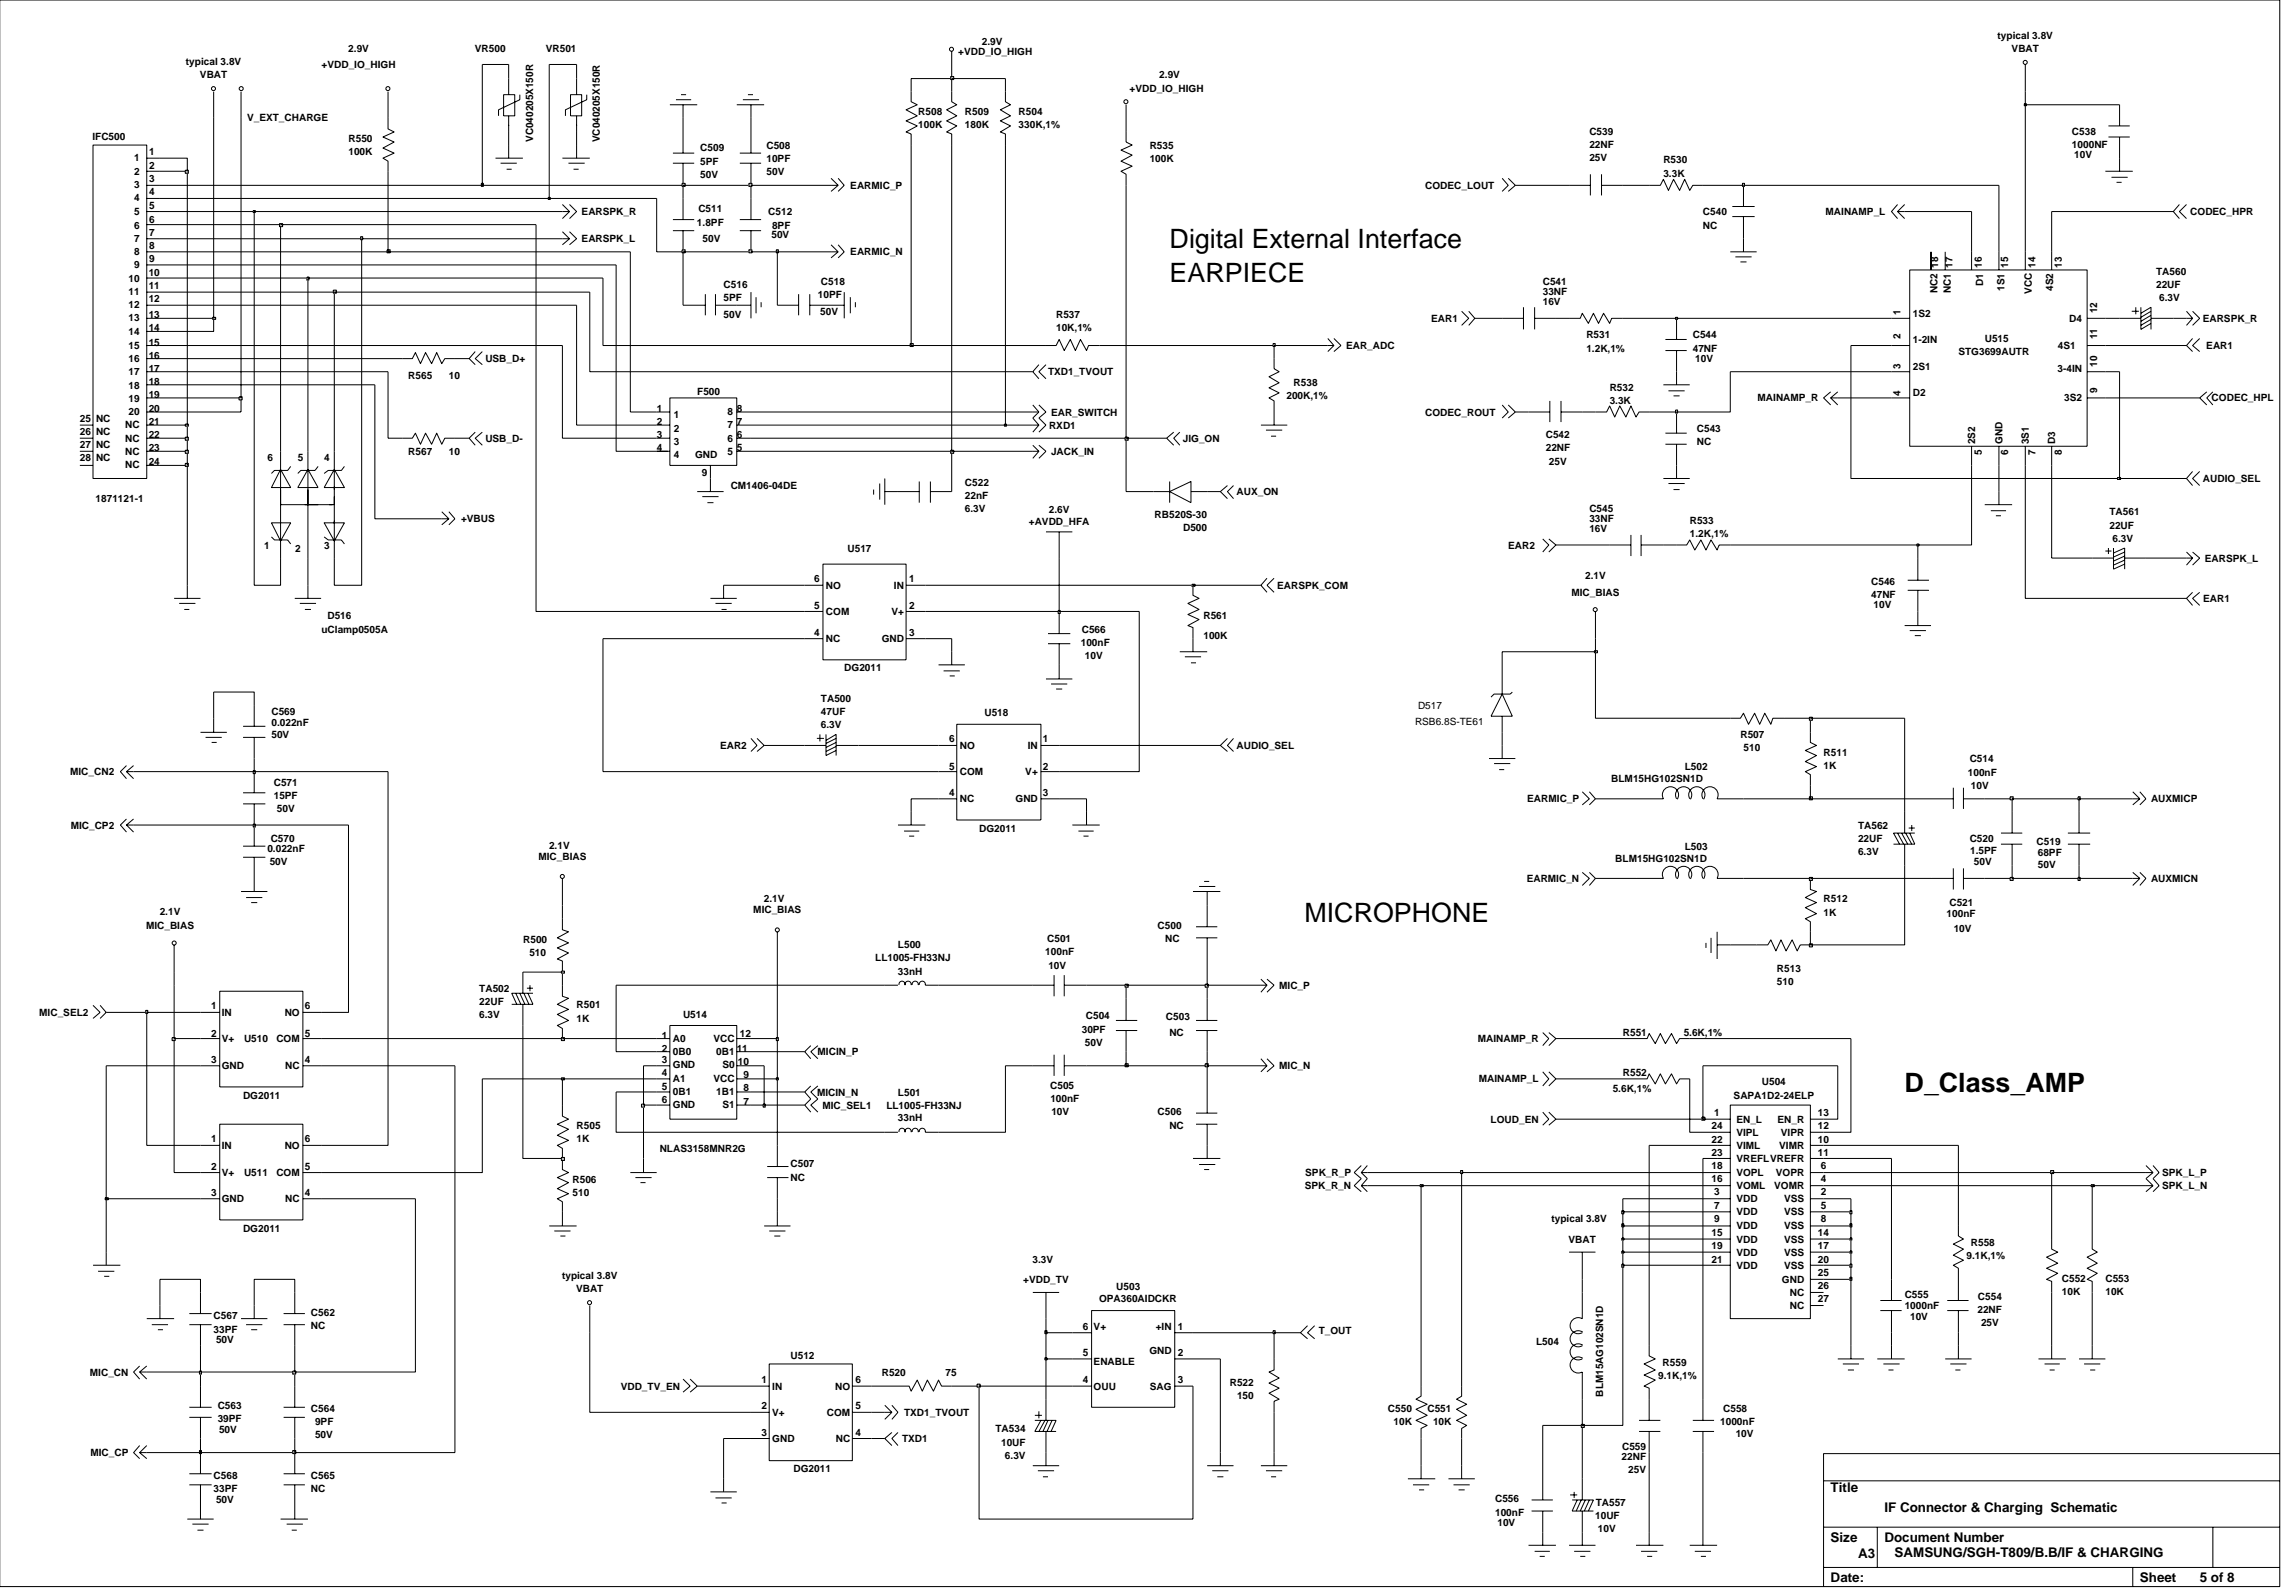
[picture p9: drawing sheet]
<svg xmlns="http://www.w3.org/2000/svg" width="192mm" height="134mm" viewBox="0 0 192 134" stroke-linecap="round" stroke-linejoin="round" font-family="sans-serif">
<defs><g id="words">
<g font-size="2.2">
<text x="98.2" y="23.7">EARPIECE</text>
<text x="98.2" y="20.8">Digital External Interface</text>
<text x="109.5" y="77.4">MICROPHONE</text>
<text x="159.9" y="91.7">D_Class_AMP</text>
</g>
<g font-size="1.1">
<text x="153.7" y="125.2">Title</text>
<text x="153.7" y="129.4">Size</text>
<text x="156" y="130.8">A3</text>
<text x="158.2" y="126.9">IF Connector &amp; Charging Schematic</text>
<text x="158.2" y="129.4">Document Number</text>
<text x="159.1" y="130.7">SAMSUNG/SGH-T809/B.B/IF &amp; CHARGING</text>
<text x="153.7" y="132.8">Date:</text>
<text x="179.7" y="132.8">Sheet</text>
<text x="184.7" y="132.8">5 of 8</text>
</g>
<g font-size=".8">
<text x="15.6" y="5.5">typical 3.8V</text>
<text x="27" y="5.7">+VDD_IO_HIGH</text>
<text x="29.2" y="4.4">2.9V</text>
<text x="39.9" y="4.4">VR500</text>
<text x="45.8" y="4.4">VR501</text>
<text x="80.5" y="4.6">+VDD_IO_HIGH</text>
<text x="82.5" y="3.8">2.9V</text>
<text x="167.8" y="3.3">typical 3.8V</text>
<text x="168.9" y="4.4">VBAT</text>
<text x="7.8" y="11.8">IFC500</text>
<text x="16.8" y="6.6">VBAT</text>
<text x="20.8" y="10.2">V_EXT_CHARGE</text>
<text x="29.3" y="11.9">R550</text>
<text x="44.8" y="11.9" transform="rotate(-90 44.8 11.9)">VC040205X150R</text>
<text x="50.4" y="11.9" transform="rotate(-90 50.4 11.9)">VC040205X150R</text>
<text x="77.1" y="9.6">R508</text>
<text x="77.1" y="10.7">100K</text>
<text x="81" y="9.6">R509</text>
<text x="81" y="10.7">180K</text>
<text x="85.5" y="10.7">330K,1%</text>
<text x="85.5" y="9.6">R504</text>
<text x="94.9" y="7.7">+VDD_IO_HIGH</text>
<text x="97.4" y="6.6">2.9V</text>
<text x="133.5" y="11.3">C539</text>
<text x="174" y="11.3">C538</text>
<text x="11.3" y="13.5">1</text>
<text x="11.3" y="14.7">2</text>
<text x="11.3" y="15.8">3</text>
<text x="11.3" y="16.9">4</text>
<text x="12.5" y="13">1</text>
<text x="12.5" y="14.2">2</text>
<text x="12.5" y="15.3">3</text>
<text x="12.5" y="16.4">4</text>
<text x="12.5" y="17.5">5</text>
<text x="29.3" y="13">100K</text>
<text x="58.6" y="17.8">C511</text>
<text x="58.8" y="13.9">5PF</text>
<text x="58.8" y="15">50V</text>
<text x="58.8" y="12.7">C509</text>
<text x="64.4" y="12.5">C508</text>
<text x="64.4" y="13.6">10PF</text>
<text x="64.4" y="14.7">50V</text>
<text x="71.4" y="15.9">EARMIC_P</text>
<text x="96.5" y="13.6">100K</text>
<text x="96.5" y="12.5">R535</text>
<text x="119.7" y="15.9">CODEC_LOUT</text>
<text x="133.5" y="12.4">22NF</text>
<text x="133.5" y="13.5">25V</text>
<text x="139.7" y="14.9">3.3K</text>
<text x="139.7" y="13.7">R530</text>
<text x="174" y="12.4">1000NF</text>
<text x="174.2" y="13.3">10V</text>
<text x="10.8" y="23.7">10</text>
<text x="11.3" y="19.2">6</text>
<text x="11.3" y="20.3">7</text>
<text x="11.3" y="21.4">8</text>
<text x="11.3" y="22.5">9</text>
<text x="11.3" y="18">5</text>
<text x="12.5" y="23.2">10</text>
<text x="12.5" y="19.8">7</text>
<text x="12.5" y="20.9">8</text>
<text x="12.5" y="22">9</text>
<text x="12.5" y="18.7">6</text>
<text x="48.8" y="20.3">EARSPK_L</text>
<text x="48.8" y="18.1">EARSPK_R</text>
<text x="58.5" y="18.9">1.8PF</text>
<text x="59" y="20.3">50V</text>
<text x="64.5" y="18">C512</text>
<text x="64.8" y="20">50V</text>
<text x="64.8" y="19.2">8PF</text>
<text x="68.9" y="23.9">C518</text>
<text x="71.4" y="21.4">EARMIC_N</text>
<text x="129.6" y="23.9">C541</text>
<text x="143" y="19.2">NC</text>
<text x="143" y="18">C540</text>
<text x="153.3" y="18.1">MAINAMP_L</text>
<text x="162.8" y="22.5" transform="rotate(-90 162.8 22.5)">18</text>
<text x="164" y="22.5" transform="rotate(-90 164 22.5)">17</text>
<text x="166.4" y="22.5" transform="rotate(-90 166.4 22.5)">16</text>
<text x="166.5" y="24" transform="rotate(-90 166.5 24)">D1</text>
<text x="168.6" y="22.5" transform="rotate(-90 168.6 22.5)">15</text>
<text x="170.9" y="22.5" transform="rotate(-90 170.9 22.5)">14</text>
<text x="173.1" y="22.5" transform="rotate(-90 173.1 22.5)">13</text>
<text x="181.1" y="23.1">TA560</text>
<text x="183.9" y="18.1">CODEC_HPR</text>
<text x="10.8" y="24.8">11</text>
<text x="10.8" y="25.9">12</text>
<text x="10.8" y="27">13</text>
<text x="10.8" y="28.2">14</text>
<text x="10.8" y="29.3">15</text>
<text x="12.5" y="24.3">11</text>
<text x="12.5" y="25.4">12</text>
<text x="12.5" y="26.7">13</text>
<text x="12.5" y="27.8">14</text>
<text x="12.5" y="29">15</text>
<text x="60.8" y="26.7">50V</text>
<text x="60.8" y="25.3">5PF</text>
<text x="60.8" y="24.2">C516</text>
<text x="68.7" y="25">10PF</text>
<text x="68.9" y="26.5">50V</text>
<text x="88.7" y="27.8">10K,1%</text>
<text x="88.7" y="26.7">R537</text>
<text x="113" y="29.3">EAR_ADC</text>
<text x="120.2" y="27">EAR1</text>
<text x="129.6" y="25.6">16V</text>
<text x="129.6" y="24.8">33NF</text>
<text x="133.2" y="28.4">R531</text>
<text x="133.2" y="29.5">1.2K,1%</text>
<text x="142.2" y="28.4">C544</text>
<text x="142.2" y="29.5">47NF</text>
<text x="159.6" y="26.5" transform="rotate(-90 159.6 26.5)">1</text>
<text x="159.6" y="28.5" transform="rotate(-90 159.6 28.5)">2</text>
<text x="160.6" y="28.8">1-2IN</text>
<text x="160.6" y="26.6">1S2</text>
<text x="162.7" y="24.6" transform="rotate(-90 162.7 24.6)">NC2</text>
<text x="163.8" y="24.6" transform="rotate(-90 163.8 24.6)">NC1</text>
<text x="164.5" y="29.8">STG3699AUTR</text>
<text x="166.7" y="28.7">U515</text>
<text x="168.3" y="24.4" transform="rotate(-90 168.3 24.4)">1S1</text>
<text x="170.6" y="24.7" transform="rotate(-90 170.6 24.7)">VCC</text>
<text x="172.4" y="24.4" transform="rotate(-90 172.4 24.4)">4S2</text>
<text x="172.8" y="29.3">4S1</text>
<text x="173.8" y="27">D4</text>
<text x="176.1" y="28.5" transform="rotate(-90 176.1 28.5)">11</text>
<text x="176.1" y="26.3" transform="rotate(-90 176.1 26.3)">12</text>
<text x="181.1" y="24.2">22UF</text>
<text x="181.3" y="25.3">6.3V</text>
<text x="185" y="27">EARSPK_R</text>
<text x="185.3" y="29.3">EAR1</text>
<text x="6.7" y="35.4">25 NC</text>
<text x="10.5" y="35.9">NC</text>
<text x="10.8" y="32.6">18</text>
<text x="10.8" y="33.7">19</text>
<text x="10.8" y="34.8">20</text>
<text x="10.8" y="30.4">16</text>
<text x="10.8" y="31.5">17</text>
<text x="12.5" y="35.7">21</text>
<text x="12.5" y="32.3">18</text>
<text x="12.5" y="33.4">19</text>
<text x="12.5" y="34.6">20</text>
<text x="12.5" y="30.1">16</text>
<text x="12.5" y="31.2">17</text>
<text x="34.3" y="31.8">R565</text>
<text x="37.7" y="31.8">10</text>
<text x="40.8" y="30.4">USB_D+</text>
<text x="55.1" y="34.6">1</text>
<text x="55.1" y="35.7">2</text>
<text x="56.6" y="35.1">1</text>
<text x="58.6" y="33.1">F500</text>
<text x="61.1" y="35.9">7</text>
<text x="61.1" y="34.8">8</text>
<text x="61.9" y="35.7">7</text>
<text x="61.9" y="34.6">8</text>
<text x="88" y="31.5">TXD1_TVOUT</text>
<text x="88.1" y="36">RXD1</text>
<text x="88.3" y="34.9">EAR_SWITCH</text>
<text x="108" y="33.5">200K,1%</text>
<text x="108.6" y="32.4">R538</text>
<text x="119.7" y="34.9">CODEC_ROUT</text>
<text x="135.2" y="33.9">3.3K</text>
<text x="135.2" y="32.8">R532</text>
<text x="142.4" y="30.4">10V</text>
<text x="147.6" y="33.7">MAINAMP_R</text>
<text x="159.6" y="33.2" transform="rotate(-90 159.6 33.2)">4</text>
<text x="159.6" y="30.9" transform="rotate(-90 159.6 30.9)">3</text>
<text x="160.6" y="31.1">2S1</text>
<text x="160.6" y="33.3">D2</text>
<text x="172.8" y="31.2">3-4IN</text>
<text x="173.3" y="33.7">3S2</text>
<text x="176.1" y="33" transform="rotate(-90 176.1 33)">9</text>
<text x="176.1" y="30.8" transform="rotate(-90 176.1 30.8)">10</text>
<text x="185.7" y="33.7">CODEC_HPL</text>
<text x="6.7" y="36.5">26</text>
<text x="6.7" y="37.6">27</text>
<text x="6.7" y="38.7">28 NC</text>
<text x="8.1" y="36.5">NC</text>
<text x="8.1" y="37.6">NC</text>
<text x="10.5" y="37.1">NC</text>
<text x="10.5" y="38.2">NC</text>
<text x="10.5" y="39.3">NC</text>
<text x="12.5" y="36.8">22</text>
<text x="12.5" y="37.9">23</text>
<text x="12.5" y="39.1">24</text>
<text x="22.5" y="38.7">6</text>
<text x="25" y="38.7">5</text>
<text x="27.2" y="38.7">4</text>
<text x="34.3" y="38.2">R567</text>
<text x="37.7" y="38.2">10</text>
<text x="40.8" y="37.1">USB_D-</text>
<text x="55.1" y="36.8">3</text>
<text x="55.1" y="37.9">4</text>
<text x="56.6" y="36.3">2</text>
<text x="56.6" y="37.4">3</text>
<text x="56.6" y="38.5">4</text>
<text x="58.4" y="38.5">GND</text>
<text x="58.9" y="39.9">9</text>
<text x="61.1" y="38.2">5</text>
<text x="61.1" y="37.1">6</text>
<text x="61.4" y="41">CM1406-04DE</text>
<text x="61.9" y="37.9">5</text>
<text x="61.9" y="36.8">6</text>
<text x="81" y="41.9">22nF</text>
<text x="81" y="40.8">C522</text>
<text x="88.3" y="38.2">JACK_IN</text>
<text x="99.3" y="37.1">JIG_ON</text>
<text x="103.8" y="41.6">AUX_ON</text>
<text x="129.8" y="36.8">C542</text>
<text x="129.8" y="37.9">22NF</text>
<text x="130.1" y="39.1">25V</text>
<text x="142.5" y="36.3">C543</text>
<text x="142.5" y="37.4">NC</text>
<text x="165.9" y="37.3" transform="rotate(-90 165.9 37.3)">2S2</text>
<text x="166.4" y="38.2" transform="rotate(-90 166.4 38.2)">5</text>
<text x="168.2" y="37.3" transform="rotate(-90 168.2 37.3)">GND</text>
<text x="168.6" y="38.2" transform="rotate(-90 168.6 38.2)">6</text>
<text x="170.4" y="37.3" transform="rotate(-90 170.4 37.3)">3S1</text>
<text x="170.9" y="38.2" transform="rotate(-90 170.9 38.2)">7</text>
<text x="172.6" y="37.3" transform="rotate(-90 172.6 37.3)">D3</text>
<text x="173.1" y="38.2" transform="rotate(-90 173.1 38.2)">8</text>
<text x="185" y="40.5">AUDIO_SEL</text>
<text x="8" y="42.1">1871121-1</text>
<text x="22.2" y="46.1">1</text>
<text x="24.8" y="46.3">2</text>
<text x="27.2" y="46.1">3</text>
<text x="38.7" y="43.8">+VBUS</text>
<text x="71.2" y="46.3">U517</text>
<text x="81" y="43">6.3V</text>
<text x="86.4" y="44.1">+AVDD_HFA</text>
<text x="88.1" y="43.1">2.6V</text>
<text x="97" y="43.5">RB520S-30</text>
<text x="99.4" y="44.6">D500</text>
<text x="126.7" y="46">EAR2</text>
<text x="133.5" y="43">C545</text>
<text x="133.5" y="43.8">33NF</text>
<text x="133.5" y="44.6">16V</text>
<text x="141.9" y="45.1">1.2K,1%</text>
<text x="141.9" y="44">R533</text>
<text x="177.1" y="44.4">22UF</text>
<text x="177.1" y="43.2">TA561</text>
<text x="177.4" y="45.5">6.3V</text>
<text x="185.2" y="47.1">EARSPK_L</text>
<text x="27" y="53.1">uClamp0505A</text>
<text x="27.5" y="51.9">D516</text>
<text x="68.4" y="51.2">5</text>
<text x="68.4" y="53.4">4</text>
<text x="68.4" y="48.9">6</text>
<text x="69.4" y="51.6">COM</text>
<text x="69.4" y="53.9">NC</text>
<text x="69.4" y="49.4">NO</text>
<text x="74" y="53.9">GND</text>
<text x="74.9" y="51.6">V+</text>
<text x="75.1" y="49.4">IN</text>
<text x="76.3" y="53.4">3</text>
<text x="76.3" y="48.9">1</text>
<text x="76.3" y="51.2">2</text>
<text x="90.8" y="53.1">C566</text>
<text x="101.1" y="53.6">100K</text>
<text x="101.1" y="51.9">R561</text>
<text x="107.3" y="49.4">EARSPK_COM</text>
<text x="132" y="50">MIC_BIAS</text>
<text x="133.1" y="48.6">2.1V</text>
<text x="157.1" y="50.2">47NF</text>
<text x="157.1" y="49.1">C546</text>
<text x="157.3" y="51.1">10V</text>
<text x="185" y="50.5">EAR1</text>
<text x="68.9" y="58.9">TA500</text>
<text x="70.9" y="56.4">DG2011</text>
<text x="90.8" y="54.2">100nF</text>
<text x="91.1" y="55.3">10V</text>
<text x="119.1" y="59.5">D517</text>
<text x="5.9" y="65.1">MIC_CN2</text>
<text x="22.8" y="60">C569</text>
<text x="22.8" y="61">0.022nF</text>
<text x="22.8" y="62">50V</text>
<text x="23" y="66">C571</text>
<text x="60.5" y="62.9">EAR2</text>
<text x="68.9" y="61.1">6.3V</text>
<text x="68.9" y="60">47UF</text>
<text x="79.7" y="64.6">5</text>
<text x="79.7" y="62.3">6</text>
<text x="80.6" y="65.1">COM</text>
<text x="80.6" y="62.9">NO</text>
<text x="82.7" y="60.1">U518</text>
<text x="86.1" y="65.1">V+</text>
<text x="86.3" y="62.9">IN</text>
<text x="87.6" y="62.3">1</text>
<text x="87.6" y="64.6">2</text>
<text x="103.8" y="62.9">AUDIO_SEL</text>
<text x="118.8" y="60.9">RSB6.8S-TE61</text>
<text x="135.3" y="65.7">BLM15HG102SN1D</text>
<text x="141.5" y="64.6">L502</text>
<text x="146.2" y="62">R507</text>
<text x="146.4" y="63.1">510</text>
<text x="153.1" y="64.5">1K</text>
<text x="153.1" y="63.4">R511</text>
<text x="165.3" y="65.1">100nF</text>
<text x="165.4" y="63.9">C514</text>
<text x="5.9" y="69.5">MIC_CP2</text>
<text x="22.5" y="71.5">0.022nF</text>
<text x="22.7" y="70.7">C570</text>
<text x="23" y="67">15PF</text>
<text x="23.2" y="68.1">50V</text>
<text x="46.1" y="71.2">2.1V</text>
<text x="79.7" y="66.8">4</text>
<text x="80.6" y="67.3">NC</text>
<text x="82.2" y="69.8">DG2011</text>
<text x="85.3" y="67.3">GND</text>
<text x="87.6" y="66.8">3</text>
<text x="128.3" y="67.3">EARMIC_P</text>
<text x="141.5" y="71.3">L503</text>
<text x="156" y="71.8">6.3V</text>
<text x="156" y="70.7">22UF</text>
<text x="156" y="69.6">TA562</text>
<text x="165.4" y="70.7">C520</text>
<text x="165.4" y="71.7">1.5PF</text>
<text x="165.5" y="66.2">10V</text>
<text x="171" y="70.9">C519</text>
<text x="171.1" y="71.9">68PF</text>
<text x="180.6" y="67.3">AUXMICP</text>
<text x="12.3" y="78">MIC_BIAS</text>
<text x="13.4" y="76.8">2.1V</text>
<text x="22.7" y="72.6">50V</text>
<text x="45.2" y="72.2">MIC_BIAS</text>
<text x="63.3" y="76.6">MIC_BIAS</text>
<text x="64.2" y="75.7">2.1V</text>
<text x="97.2" y="78">C500</text>
<text x="128.2" y="74">EARMIC_N</text>
<text x="135.6" y="72.3">BLM15HG102SN1D</text>
<text x="153.1" y="75.7">R512</text>
<text x="153.1" y="76.9">1K</text>
<text x="163.5" y="76.9">100nF</text>
<text x="163.7" y="76">C521</text>
<text x="165.8" y="72.6">50V</text>
<text x="171.1" y="72.9">50V</text>
<text x="180.6" y="74">AUXMICN</text>
<text x="40.2" y="83.3">TA502</text>
<text x="43.9" y="79.1">R500</text>
<text x="44.5" y="80.2">510</text>
<text x="73.5" y="80.6">LL1005-FH33NJ</text>
<text x="75.4" y="81.8">33nH</text>
<text x="75.4" y="79.6">L500</text>
<text x="87.8" y="80.2">100nF</text>
<text x="87.9" y="79.1">C501</text>
<text x="88" y="81.3">10V</text>
<text x="97.9" y="79.1">NC</text>
<text x="107.4" y="83">MIC_P</text>
<text x="149.2" y="82.7">510</text>
<text x="149.2" y="81.6">R513</text>
<text x="164.1" y="78.2">10V</text>
<text x="3.3" y="85.3">MIC_SEL2</text>
<text x="17.7" y="89.2">3</text>
<text x="17.7" y="84.7">1</text>
<text x="17.7" y="87">2</text>
<text x="18.6" y="89.7">GND</text>
<text x="18.6" y="85.3">IN</text>
<text x="18.6" y="87.5">V+</text>
<text x="20.5" y="87.5">U510</text>
<text x="23.2" y="87.5">COM</text>
<text x="23.9" y="85.3">NO</text>
<text x="24" y="89.7">NC</text>
<text x="25.6" y="87">5</text>
<text x="25.6" y="89.2">4</text>
<text x="25.6" y="84.7">6</text>
<text x="40.2" y="84.4">22UF</text>
<text x="40.2" y="85.5">6.3V</text>
<text x="48.4" y="84.6">R501</text>
<text x="48.4" y="85.8">1K</text>
<text x="55.6" y="87.2">1</text>
<text x="55.6" y="89.2">3</text>
<text x="55.6" y="88.3">2</text>
<text x="56.5" y="87.4">A0</text>
<text x="56.5" y="89.6">GND</text>
<text x="56.5" y="88.5">0B0</text>
<text x="57.4" y="85.5">U514</text>
<text x="59.9" y="87.4">VCC</text>
<text x="60.2" y="88.5">0B1</text>
<text x="60.7" y="89.6">S0</text>
<text x="61.9" y="88.3">11</text>
<text x="62" y="89.4">10</text>
<text x="62.1" y="87">12</text>
<text x="68.7" y="88.6">MICIN_P</text>
<text x="90.8" y="86.7">30PF</text>
<text x="91.1" y="87.8">50V</text>
<text x="91.2" y="85.6">C504</text>
<text x="97.9" y="85.7">C503</text>
<text x="98.2" y="86.9">NC</text>
<text x="107.4" y="89.8">MIC_N</text>
<text x="124.1" y="87.5">MAINAMP_R</text>
<text x="136.3" y="86.9">R551</text>
<text x="141.4" y="86.9">5.6K,1%</text>
<text x="17.7" y="95.9">1</text>
<text x="20.4" y="92.2">DG2011</text>
<text x="25.6" y="95.9">6</text>
<text x="48.4" y="95.9">1K</text>
<text x="48.4" y="94.8">R505</text>
<text x="55.6" y="90.3">4</text>
<text x="55.6" y="92.6">6</text>
<text x="55.6" y="91.5">5</text>
<text x="56.5" y="90.8">A1</text>
<text x="56.5" y="93">GND</text>
<text x="56.5" y="91.9">0B1</text>
<text x="59.9" y="90.8">VCC</text>
<text x="60.2" y="91.9">1B1</text>
<text x="60.7" y="93">S1</text>
<text x="62.4" y="91.6">8</text>
<text x="62.4" y="92.8">7</text>
<text x="62.4" y="90.5">9</text>
<text x="68.6" y="91.9">MICIN_N</text>
<text x="69.1" y="93">MIC_SEL1</text>
<text x="74.4" y="93">LL1005-FH33NJ</text>
<text x="75.4" y="94.1">33nH</text>
<text x="75.4" y="91.9">L501</text>
<text x="88.2" y="91.4">C505</text>
<text x="88.2" y="92.5">100nF</text>
<text x="88.3" y="93.6">10V</text>
<text x="97.2" y="93.6">C506</text>
<text x="98.2" y="94.8">NC</text>
<text x="124.2" y="90.9">MAINAMP_L</text>
<text x="125.2" y="94.2">LOUD_EN</text>
<text x="135.4" y="91.7">5.6K,1%</text>
<text x="136.3" y="90.3">R552</text>
<text x="143.7" y="95.9">22</text>
<text x="143.7" y="94.7">24</text>
<text x="144" y="93.6">1</text>
<text x="145.6" y="92.2">SAPA1D2-24ELP</text>
<text x="145.8" y="95.3">VIPL</text>
<text x="145.8" y="94.2">EN_L</text>
<text x="148" y="91.1">U504</text>
<text x="149.3" y="94.2">EN_R</text>
<text x="149.6" y="95.3">VIPR</text>
<text x="152.7" y="95.9">10</text>
<text x="152.7" y="94.7">12</text>
<text x="152.7" y="93.6">13</text>
<text x="17.7" y="100.4">3</text>
<text x="17.7" y="98.2">2</text>
<text x="18.6" y="100.9">GND</text>
<text x="18.6" y="96.4">IN</text>
<text x="18.6" y="98.7">V+</text>
<text x="20.5" y="98.7">U511</text>
<text x="23.2" y="98.7">COM</text>
<text x="23.9" y="96.4">NO</text>
<text x="24" y="100.9">NC</text>
<text x="25.6" y="98.2">5</text>
<text x="25.6" y="100.4">4</text>
<text x="48.1" y="100.4">510</text>
<text x="48.1" y="99.3">R506</text>
<text x="55.4" y="96.7">NLAS3158MNR2G</text>
<text x="66.4" y="97.9">C507</text>
<text x="66.4" y="99.1">NC</text>
<text x="109.6" y="99.8">SPK_R_N</text>
<text x="109.6" y="98.7">SPK_R_P</text>
<text x="143.7" y="97">23</text>
<text x="143.7" y="99.2">16</text>
<text x="143.7" y="98.1">18</text>
<text x="144" y="101.5">7</text>
<text x="144" y="100.3">3</text>
<text x="145.8" y="96.4">VIML</text>
<text x="145.8" y="97.5">VREFLVREFR</text>
<text x="145.8" y="100.9">VDD</text>
<text x="145.8" y="99.8">VOML</text>
<text x="145.8" y="98.7">VOPL</text>
<text x="149" y="99.8">VOMR</text>
<text x="149.1" y="98.7">VOPR</text>
<text x="149.4" y="96.4">VIMR</text>
<text x="149.8" y="100.9">VSS</text>
<text x="152.7" y="97">11</text>
<text x="152.9" y="101.5">5</text>
<text x="152.9" y="98.1">6</text>
<text x="152.9" y="99.2">4</text>
<text x="152.9" y="100.3">2</text>
<text x="181.6" y="98.7">SPK_L_P</text>
<text x="181.6" y="99.8">SPK_L_N</text>
<text x="20.4" y="103.4">DG2011</text>
<text x="47.2" y="107.3">typical 3.8V</text>
<text x="85.9" y="107.7">+VDD_TV</text>
<text x="86.7" y="106">3.3V</text>
<text x="130.3" y="102.6">typical 3.8V</text>
<text x="131.7" y="104.3">VBAT</text>
<text x="143.7" y="103.7">15</text>
<text x="143.7" y="104.8">19</text>
<text x="143.7" y="106">21</text>
<text x="144" y="102.6">9</text>
<text x="145.8" y="102">VDD</text>
<text x="145.8" y="103.2">VDD</text>
<text x="145.8" y="104.3">VDD</text>
<text x="145.8" y="105.4">VDD</text>
<text x="145.8" y="106.5">VDD</text>
<text x="149.6" y="107.7">GND</text>
<text x="149.8" y="102">VSS</text>
<text x="149.8" y="103.2">VSS</text>
<text x="149.8" y="105.4">VSS</text>
<text x="149.8" y="106.5">VSS</text>
<text x="149.8" y="104.3">VSS</text>
<text x="152.7" y="107.1">25</text>
<text x="152.7" y="104.8">17</text>
<text x="152.7" y="106">20</text>
<text x="152.7" y="103.7">14</text>
<text x="152.9" y="102.6">8</text>
<text x="165.1" y="105.7">9.1K,1%</text>
<text x="165.5" y="104.6">R558</text>
<text x="173.1" y="107.6">C552</text>
<text x="176.8" y="107.6">C553</text>
<text x="17.9" y="111.9">33PF</text>
<text x="17.9" y="110.7">C567</text>
<text x="18.1" y="112.7">50V</text>
<text x="26.1" y="111.5">NC</text>
<text x="26.1" y="110.4">C562</text>
<text x="48.4" y="108.4">VBAT</text>
<text x="90.9" y="111.6">6</text>
<text x="90.9" y="113.8">5</text>
<text x="91.8" y="111.6">V+</text>
<text x="92.3" y="109.3">OPA360AIDCKR</text>
<text x="93.7" y="108.3">U503</text>
<text x="96.5" y="113.7">GND</text>
<text x="97.1" y="111.6">+IN</text>
<text x="98.9" y="111.6">1</text>
<text x="98.9" y="113.8">2</text>
<text x="110.7" y="111.9">T_OUT</text>
<text x="129" y="112.9">L504</text>
<text x="150.3" y="108.8">NC</text>
<text x="150.3" y="109.9">NC</text>
<text x="152.7" y="108.2">26</text>
<text x="152.7" y="109.3">27</text>
<text x="160" y="109">C555</text>
<text x="160" y="109.8">1000nF</text>
<text x="160.4" y="110.8">10V</text>
<text x="166.1" y="110.2">22NF</text>
<text x="166.1" y="109.1">C554</text>
<text x="166.4" y="111.3">25V</text>
<text x="173.1" y="108.7">10K</text>
<text x="176.8" y="108.7">10K</text>
<text x="7.6" y="115.5">MIC_CN</text>
<text x="18.3" y="119.4">39PF</text>
<text x="18.3" y="118.3">C563</text>
<text x="26.1" y="118.5">C564</text>
<text x="26.5" y="119.6">9PF</text>
<text x="52.1" y="116.6">VDD_TV_EN</text>
<text x="64" y="116.1">1</text>
<text x="64" y="118.3">2</text>
<text x="64.9" y="116.6">IN</text>
<text x="64.9" y="118.8">V+</text>
<text x="66.4" y="114.1">U512</text>
<text x="69.4" y="118.8">COM</text>
<text x="70.1" y="116.6">NO</text>
<text x="71.8" y="116.1">6</text>
<text x="71.8" y="118.3">5</text>
<text x="74" y="115.5">R520</text>
<text x="75.9" y="118.8">TXD1_TVOUT</text>
<text x="79.4" y="115.5">75</text>
<text x="90.9" y="116.1">4</text>
<text x="91.8" y="116.6">OUU</text>
<text x="91.8" y="114.6">ENABLE</text>
<text x="96.6" y="116.6">SAG</text>
<text x="98.9" y="116.1">3</text>
<text x="103.3" y="116.3">R522</text>
<text x="103.9" y="117.4">150</text>
<text x="116.6" y="118.5">C550</text>
<text x="117" y="119.6">10K</text>
<text x="119.9" y="118.5">C551</text>
<text x="120.3" y="119.6">10K</text>
<text x="134.6" y="117.2" transform="rotate(-90 134.6 117.2)">BLM15AG102SN1D</text>
<text x="139.3" y="115.7">9.1K,1%</text>
<text x="139.6" y="114.7">R559</text>
<text x="144.5" y="119.6">1000nF</text>
<text x="144.7" y="118.5">C558</text>
<text x="7.6" y="122.2">MIC_CP</text>
<text x="17.9" y="124.1">C568</text>
<text x="17.9" y="125.2">33PF</text>
<text x="18.4" y="120.2">50V</text>
<text x="26.1" y="125.2">NC</text>
<text x="26.1" y="124.1">C565</text>
<text x="26.5" y="120.7">50V</text>
<text x="64" y="120.6">3</text>
<text x="64.9" y="121">GND</text>
<text x="66.6" y="123.6">DG2011</text>
<text x="70.2" y="121">NC</text>
<text x="71.8" y="120.6">4</text>
<text x="75.7" y="121">TXD1</text>
<text x="83.6" y="120.2">TA534</text>
<text x="84.1" y="121.3">10UF</text>
<text x="84.4" y="122.4">6.3V</text>
<text x="136.2" y="122.5">22NF</text>
<text x="136.2" y="121.7">C559</text>
<text x="136.7" y="123.6">25V</text>
<text x="145.8" y="120.6">10V</text>
<text x="18.1" y="126.1">50V</text>
<text x="125.6" y="127.2">100nF</text>
<text x="125.6" y="126.1">C556</text>
<text x="125.8" y="128.1">10V</text>
<text x="134" y="127.5">10UF</text>
<text x="134" y="126.4">TA557</text>
<text x="134.2" y="128.6">10V</text>
</g>
</g></defs>
<g fill="none" stroke="#000" stroke-width=".08">
<path d="M7.8 12.2h4.5v28h-4.5zM12.3 17.8h1.1M12.3 13.3h1.1M12.3 16.7h1.1M12.3 18.9h1.1M12.3 14.4h1.1M12.3 15.6h1.1M17.9 7.7v2.2M20.2 7.7v2.2M32.6 7.7v3.1l.5 .3-.9 .4 .9 .4-.9 .5 .9 .5-.9 .4 .4 .2v.9M41.6 13.3h2.3M42 13.7h1.4"/>
<path d="M42.3 7.9h.9v1.8h-.9zM42.5 14.2h.5M42.7 6.6v1.3M42.7 9.7v1.4M42.7 12.2v1.1M43.7 7.9v.5l-1.8 .8v.5M47.2 17.2l.6 .6-.6 .5M47.2 17.8h.6M47.2 13.3h2.3M47.2 19.4l.6 .6M47.7 13.7h1.4M47.8 17.2l.6 .6-.6 .5"/>
<path d="M47.8 19.4l.6 .6-.6 .5M47.9 7.9h.9v1.8h-.9zM48.2 14.2h.4M48.4 6.6v1.3M48.4 9.7v1.4M48.4 12.2v1.1M49.3 7.9v.5l-1.8 .8v.5M56.3 8.8h2.3M56.5 13.7h1.8M56.5 12.9h1.8M56.5 19.4h1.8M56.5 18.4h1.8"/>
<path d="M56.8 8.4h1.2M57.2 7.9h.4M57.4 8.8v1.1M57.4 11.1v1.8M57.4 13.7v1.9M57.4 16.7v1.7M57.4 19.4v1.7M61.9 8.8h2.3M62.1 13.7h1.8M62.1 12.9h1.8M62.1 19.4h1.8M62.1 18.4h1.8"/>
<path d="M62.4 8.4h1.3M62.8 7.9h.4M63.1 8.8v1.1M63.1 11.1v1.8M63.1 13.7v1.9M63.1 16.7v1.7M63.1 19.4v1.7M69.8 15.6h.6M69.8 15l.6 .6M70.4 15l.5 .6-.5 .5M70.4 15.6l-.6 .5M76.5 7.7v.8l.5 .3-.9 .4 .9 .5-.9 .4 .9 .5-.9 .5 .4 .1v1"/>
<path d="M79.9 7.7v.8l.4 .3-.8 .4 .8 .5-.8 .4 .8 .5-.8 .5 .4 .1v1M79.9 4.3v2.3M84.4 7.7v.8l.5 .3-.9 .4 .9 .5-.9 .4 .9 .5-.9 .5 .4 .1v1M94.6 8.8v3.1l.5 .3-1 .4 1 .4-1 .5 1 .5-1 .4 .5 .2v1M126.2 15l.5 .6-.5 .5M126.7 15l.6 .6-.6 .5M131.8 15.6h1.8M133.6 14.6v1.8M134.5 15.6h1.8M134.5 14.6v1.8M138.5 15.6h.9l.3-.6 .4 1 .4-1 .5 1 .5-1 .4 1 .3-.4h.8M145.5 18.2h1.8"/>
<path d="M145.5 17.3h1.8M146.4 15.6v1.7M146.4 18.2v2.9M159.4 17.2l-.6 .6 .6 .5M159.4 17.8h.5M159.9 17.2l-.5 .6 .5 .5M170.1 5.4v2.3M176.8 14.4h2.3M177.1 11.5h1.7M177.1 10.6h1.7M177.3 14.9h1.4M177.7 15.3h.5"/>
<path d="M178 8.8v1.8M178 11.5v2.9M183 17.2l-.5 .6 .5 .5M183.6 17.2l-.6 .6 .6 .5M6.7 35.7h1.1M6.7 39.1h1.1M6.7 36.8h1.1M6.7 37.9h1.1M12.3 21.1h1.1M12.3 29h1.1M12.3 31.2h1.1M12.3 33.4h1.1"/>
<path d="M12.3 26.7h1.1M12.3 25.6h1.1M12.3 35.7h1.1M12.3 32.3h1.1M12.3 34.6h1.1M12.3 22.2h1.1M12.3 23.3h1.1M12.3 24.5h1.1M12.3 27.8h1.1M12.3 30.1h1.1M12.3 39.1h1.1M12.3 20h1.1"/>
<path d="M12.3 36.8h1.1M12.3 37.9h1.1M23.6 39.4l.8 1.5h-1.6zM23.6 37.9v8.9M24.4 39.1l-.2 .4h-1.1l-.3 .2M25.9 39.4l.8 1.5h-1.7zM25.9 37.9v8.9M26.7 39.1l-.2 .4h-1.2l-.3 .2M28.1 37.9v8.9M28.1 39.4l.8 1.5h-1.7zM28.9 39.1l-.2 .4h-1.1l-.4 .2M33.8 30.1h.8l.3-.5 .4 .9 .4-.9 .5 .9 .5-.9 .4 .9 .3-.4h.8"/>
<path d="M33.8 36.8h.8l.3-.4 .4 .9 .4-.9 .5 .9 .5-.9 .4 .9 .3-.5h.8M39.9 36.3l-.5 .5 .5 .6M39.9 29.5l-.5 .6 .5 .5M40.5 36.3l-.6 .5 .6 .6M40.5 29.5l-.6 .6 .6 .5M47.2 20h.6M47.8 20l-.6 .5M55.1 35.7h1.2M55.1 34.6h1.2M55.1 36.8h1.2M55.1 37.9h1.2M56.3 33.4h5.6v5.7h-5.6z"/>
<path d="M57.4 25.6h1.8M59.2 24.7v1.8M59.7 39.1v2.2M60.1 25.6h3M60.1 24.7v1.8M61.9 35.7h1.2M61.9 34.6h1.2M61.9 36.8h1.2M61.9 37.9h1.2M63.1 24.5v2.2M63.5 24.9v1.4M63.9 25.4v.4"/>
<path d="M65.3 25.6h1.8M67.1 24.7v1.8M68 25.6h2.9M68 24.7v1.8M69.8 21.1h.6M69.8 20.5l.6 .6M70.4 20.5l.5 .6-.5 .5M70.4 21.1l-.6 .5M70.9 24.5v2.2M71.4 24.9v1.4M71.8 25.4v.4M86.7 37.4l.5 .5-.5 .6"/>
<path d="M86.7 35.7h.5M86.7 34.6h.5M86.7 37.9h.5M86.7 34l.5 .6M87.2 34.6l-.5 .5 .5 .6-.5 .6M87.2 37.4l.6 .5-.6 .6M87.2 34l.6 .6-.6 .5 .6 .6-.6 .6M87.2 30.6l-.5 .6 .5 .6M87.8 29h.9l.2-.5 .5 .9 .5-.9 .4 .9 .4-.9 .5 .9 .2-.4h1M87.8 30.6l-.6 .6 .6 .6M98.6 36.3l-.6 .5 .6 .6M99.1 36.3l-.5 .5 .5 .6"/>
<path d="M105.9 35.7h2.2M106.3 36.1h1.4M106.7 36.6h.5M107 30.1v.8l.4 .3-.8 .4 .8 .5-.8 .5 .8 .4-.8 .4 .4 .3v2M111.5 28.4l.5 .6-.5 .5M111.5 29h.5M112 28.4l.6 .6-.6 .5M122.7 26.1l.6 .6-.6 .6M123.3 26.1l.6 .6-.6 .6M126.2 34l.5 .6-.5 .5M126.2 26.7h1.7M126.7 34l.6 .6-.6 .5"/>
<path d="M127.9 25.8v1.8M128.4 34.6h1.8M128.9 26.7h1.8M128.9 25.8v1.8M130.2 33.7v1.7M131.1 34.6h1.8M131.1 33.7v1.7M131.8 26.7h.9l.2-.4 .5 .8 .4-.8 .4 .8 .5-.8 .5 .8 .1-.4h1M134 34.6h.9l.3-.5 .4 .9 .4-.9 .5 .9 .5-.9 .4 .9 .2-.4h.9M139.7 32.3h2.2M139.9 37.3h1.7M139.9 36.4h1.7"/>
<path d="M139.9 29.4h1.7M139.9 28.5h1.7M140.1 32.8h1.4M140.5 33.2h.5M140.8 26.7v1.8M140.8 29.4v2.9M140.8 34.6v1.8M140.8 37.3v2.9M145.3 21.1h2.2M145.7 21.6h1.4M146.2 22h.5M153.7 33.4h.6"/>
<path d="M153.7 32.9l-.6 .5 .6 .6M153.7 33.4l.6 .6M154.3 32.9l-.6 .5M158.8 29h1.6M158.8 31.2h1.6M158.8 33.4h1.6M158.8 26.7h1.6M160.4 22.7h14.9v14.8h-14.9zM162.2 21.1v1.6M163.4 21.1v1.6M165.6 21.1v1.6M165.6 37.5v1.6"/>
<path d="M167.9 21.1v1.6M167.9 37.5v1.6M170.1 21.1v1.6M170.1 37.5v1.6M172.3 21.1v1.6M172.3 37.5v1.6M175.3 29h1.5M175.3 31.2h1.5M175.3 33.4h1.5M175.3 26.7h1.5M178 26.7h1.8M179 26.1h.6"/>
<path d="M179.4 25.8v.6M179.8 26.3l.8-.5v1.8M179.8 25.8v1.8l.8-.5M180.6 26.7h1.9M180.6 26.8l-.8 .5M180.6 26.1l-.8 .5M180.6 26.5l-.8 .5M183.6 26.7h.5M183.6 26.1l.5 .6M184.1 26.1l.6 .6-.6 .6M184.1 26.7l-.5 .6M184.1 28.4l-.5 .6 .5 .5"/>
<path d="M184.1 39.6l-.5 .6 .5 .6M184.7 28.4l-.6 .6 .6 .5M184.7 39.6l-.6 .6 .6 .6M185.3 32.9l-.6 .5 .6 .6M185.8 32.9l-.5 .5 .5 .6M14.6 50.2h2.2M15 50.6h1.4M15.5 51.2h.4M15.7 49.1v1.1M21.3 59.2v1.8M22.8 45.1l.3 .2h1.1l.2 .4M22.8 43.9h1.6l-.8 1.5z"/>
<path d="M23.6 42.4h4.5M24.8 50.2h2.2M25.2 50.6h1.3M25.6 51.2h.5M25.9 49.1v1.1M27.2 45.1l.4 .2h1.1l.2 .4M27.2 43.9h1.7l-.8 1.5zM37.1 43l.6 .5-.6 .6M37.1 43.5h.6M37.7 43l.5 .5-.5 .6M58.6 41.3h2.2M59 41.7h1.3"/>
<path d="M59.4 42.2h.5M59.7 50.2h2.2M60.1 50.6h1.3M60.6 51.2h.4M60.8 49.1v1.1M67.6 53.6h1.5M67.6 51.3h1.5M67.6 49.1h1.5M69.1 47.3h7v8.1h-7zM73.4 41.1v.4M73.9 40.6v1.3M74.3 40.2v2.2"/>
<path d="M74.3 41.3h2.9M76.1 53.6h1.6M76.1 51.3h1.6M76.1 49.1h1.6M77.2 40.4v1.8M78.1 41.3h1.8M78.1 40.4v1.8M78.8 55.8h2.2M79.2 56.3h1.4M79.8 56.7h.4M79.9 54.7v1.1M87.8 57h2.3"/>
<path d="M87.8 44.6h2.3M88 54h1.9M88 53.2h1.9M88.3 57.4h1.3M88.7 57.8h.5M88.9 44.6v2.2M88.9 51.3v1.9M88.9 54v3M96.9 41.3h1.3M98.2 41.3l1.8-.9v1.8zM98.2 40.4v1.8M99.1 54.7h2.3"/>
<path d="M99.5 55.1h1.4M100 41.3h1.4M100 55.6h.4M100.2 49.1v.9l.5 .2-.9 .4 .9 .6-.9 .4 .9 .4-.9 .5 .4 .2v2M103.1 40.8l-.6 .5 .6 .6M103.6 40.8l-.5 .5 .5 .6M106.4 48.5l-.5 .6 .5 .6M107 48.5l-.6 .6 .6 .6M126.2 57v1.3M126.2 58.3l.8 1.8h-1.8zM127 58.1l-.2 .2h-1.3l-.3 .2M129.6 45.2l.5 .5-.5 .6"/>
<path d="M130.1 45.2l.6 .5-.6 .6M134 51.3v2.3M135.2 45.7h1.8M137 44.9v1.8M137.8 45.7h1.9M137.8 44.9v1.8M139.7 40.2h2.2M140.1 40.6h1.4M140.5 41.1h.5M140.8 45.7h.8l.3-.4 .4 .9 .5-.9 .5 .9 .4-.9 .5 .9 .2-.5h.9M159.9 52.5h2.3M160.2 49.5h1.8"/>
<path d="M160.2 48.7h1.8M160.4 52.9h1.3M160.8 53.4h.5M161.1 46.8v1.9M161.1 49.5v3M166.7 42.4h2.3M167.2 42.9h1.3M167.6 43.3h.4M167.9 41.3v1.1M175.7 46.8h1.8M176.8 46.2h.5M177.1 46v.5"/>
<path d="M177.5 46.4l.9-.4v1.8M177.5 46v1.8l.9-.5M178.4 46.8h1.8M178.4 47l-.9 .4M178.4 46.3l-.9 .5M178.4 46.7l-.9 .4M183.6 46.3l.5 .5M183.6 46.8h.5M184.1 49.7l-.5 .5 .5 .6M184.1 46.3l.6 .5-.6 .6M184.1 46.8l-.5 .6M184.7 49.7l-.6 .5 .6 .6"/>
<path d="M10.6 64.8h.6M10.6 64.3l-.5 .5 .5 .6M10.6 64.8l.6 .6M10.6 69.2h.6M10.6 68.7l-.5 .5 .5 .6M11.2 68.7l-.6 .5 .6 .6M11.2 64.3l-.6 .5M14.6 79.3v2.3M16.8 61.5h2.2M17.3 61.9h1.3M17.8 62.3h.4M17.9 60.3v1.2"/>
<path d="M20.2 74.8h2.3M20.4 72h1.9M20.4 71h1.9M20.4 67.5h1.9M20.4 66.5h1.9M20.4 61.9h1.9M20.4 61h1.9M20.7 75.3h1.3M21.1 75.8h.5M21.3 61.9v1.8M21.3 64.8v1.7M21.3 67.5v3.5"/>
<path d="M21.3 72v2.8M47.2 77.1v.9l.5 .2-.9 .5 .9 .4-.9 .5 .9 .4-.9 .5 .4 .2v.9M47.2 73.7v2.3M63.1 62l.5 .6-.5 .5M63.6 62l.6 .6-.6 .5M65.3 78.2v2.3M67.6 62.6h1.8M68.6 62h.6M68.9 61.6v.6M69.4 62.1l.8-.5v1.8M69.4 61.6v1.8l.8-.4M70.2 62.6h1.9"/>
<path d="M70.2 62.7l-.8 .4M70.2 62l-.8 .4M70.2 62.3l-.8 .4M75.4 69.2h2.3M75.9 69.8h1.3M76.3 70.2h.5M76.5 68.1v1.1M78.8 67h1.5M78.8 64.8h1.5M78.8 62.6h1.5M80.3 60.8h7.1v8h-7.1zM87.4 67h1.5"/>
<path d="M87.4 64.8h1.5M87.4 62.6h1.5M90.1 69.2h2.3M90.6 69.8h1.2M91 70.2h.4M91.2 68.1v1.1M100.2 74.8h2.3M100.4 78.7h1.8M100.4 77.8h1.8M100.7 74.4h1.4M101.1 74h.4M101.4 74.8v3"/>
<path d="M101.4 78.7v1.8M103.1 62l-.6 .6 .6 .5M103.6 62l-.5 .6 .5 .5M125 63.7h2.3M125.5 64.1h1.3M125.9 64.6h.4M126.2 60.1v1.4M126.2 62.6v1.1M132.9 73.2l.6 .5-.6 .6M132.9 66.5l.6 .5-.6 .6M133.5 73.2l.5 .5-.5 .6M133.5 66.5l.5 .5-.5 .6"/>
<path d="M137.4 67h2.3a.68 .68 0 0 1 .6-1 .68 .68 0 0 1 .5 1.1M137.4 73.7h2.3a.68 .68 0 0 1 .6-1 .68 .68 0 0 1 .5 1.1M140.8 67a.68 .68 0 0 1 .6-1 .68 .68 0 0 1 .6 1.1M140.8 73.7a.68 .68 0 0 1 .6-1 .68 .68 0 0 1 .6 1.1M141.9 67a.68 .68 0 0 1 .6-1 .68 .68 0 0 1 .6 1.1M141.9 73.7a.68 .68 0 0 1 .6-1 .68 .68 0 0 1 .6 1.1M143 67a.68 .68 0 0 1 .6-1 .68 .68 0 0 1 .6 1M143 73.7a.68 .68 0 0 1 .6-1 .68 .68 0 0 1 .6 1M143.3 79.1v.5M143.7 78.7v1.3M144.2 67h2.2M144.2 73.7h2.2"/>
<path d="M144.2 78.2v2.3M144.2 79.3h1.1M145.3 60.3h.9l.2-.4 .4 .9 .5-.9 .5 .9 .4-.9 .5 .9 .2-.5h.9M147.5 79.3h1l.2-.4 .4 .9 .5-.9 .4 .9 .5-.9 .4 .9 .3-.5h.8M152 61.5v.8l.5 .3-.9 .4 .9 .4-.9 .5 .9 .4-.9 .5 .4 .2v.9M152 73.7v1l.5 .1-.9 .5 .9 .5-.9 .4 .9 .5-.9 .4 .4 .3v.8M159.4 69.9l.5 1M159.7 69.9l.5 1M159.9 68.1v1.8M159.9 70.9v1.7M160 69.9l.5 1M160.3 69.5h.5"/>
<path d="M160.4 69.9l.4 1h-1.8M160.5 69.2v.6M160.8 69.9h-1.8l.5 1M162.2 67h1.8M162.2 73.7h1.8M164 66.1v1.8M164 72.9v1.8M164.9 67h1.8M164.9 66.1v1.8M164.9 72.9v1.8M164.9 73.7h1.8M168 70.9h1.8"/>
<path d="M168 69.9h1.8M169 68.1v1.8M169 70.9v1.7M173.7 70.9h1.8M173.7 69.9h1.8M174.6 68.1v1.8M174.6 70.9v1.7M179.1 67h.6M179.1 73.2l.6 .5M179.1 73.7h.6M179.1 66.5l.6 .5M179.7 73.2l.5 .5-.5 .6"/>
<path d="M179.7 73.7l-.6 .6M179.7 66.5l.5 .5-.5 .6M179.7 67l-.6 .6M7.8 84.4l.6 .6-.6 .5M8.4 84.4l.5 .6-.5 .5M16.8 98.4h1.7M16.8 96.1h1.7M16.8 89.5h1.7M16.8 87.2h1.7M16.8 85h1.7M18.5 94.4h6.9v8h-6.9zM18.5 83.2h6.9v8h-6.9z"/>
<path d="M25.4 98.4h1.6M25.4 96.1h1.6M25.4 89.5h1.6M25.4 87.2h1.6M25.4 85h1.6M43.3 83.4l.4 .9M43.7 83.4l.4 .9M43.9 81.6v1.8M43.9 84.3v1.8M44 83.4l.4 .9M44.2 82.9h.6M44.3 83.4l.5 .9h-1.8"/>
<path d="M44.5 82.7v.5M44.8 83.4h-1.8l.4 .9M47.2 82.7v.9l.5 .2-.9 .5 .9 .4-.9 .4 .9 .5-.9 .5 .4 .2v.9M47.2 92.8v.9l.5 .2-.9 .5 .9 .4-.9 .5 .9 .4-.9 .4 .4 .3v1.8l.5 .2-.9 .4 .9 .5-.9 .5 .9 .4-.9 .4 .4 .3v2M52.9 98.4h2.2M53.4 98.8h1.3M53.8 99.3h.4M54 97.2v1.2M55.1 90.6h1.2M55.1 89.5h1.2M55.1 87.2h1.2M55.1 92.8h1.2"/>
<path d="M55.1 88.3h1.2M55.1 91.7h1.2M56.3 86.1h5.6v7.8h-5.6zM61.9 90.6h1.2M61.9 89.5h1.2M61.9 87.2h1.2M61.9 92.8h1.2M61.9 88.3h1.2M61.9 91.7h1.2M64.4 98.8h1.8M64.4 97.9h1.8M65.3 96.1v1.8"/>
<path d="M65.3 98.8v1.8M68.1 87.8l-.5 .5 .5 .6M68.1 91.1l-.5 .6 .5 .5-.5 .6 .5 .5M68.7 91.1l-.6 .6 .6 .5-.6 .6 .6 .5M68.7 87.8l-.6 .5 .6 .6M74.3 82.7h1.1M74.3 95h1.1M75.5 82.7l.1-.3h.2h.1l.1 .3M75.5 95l.1-.2 .2-.1 .1 .1 .1 .2M76 82.7l.1-.3h.2h.1l.1 .3M76 95l.1-.2 .2-.1 .1 .1 .1 .2M76.6 82.7l.1-.3h.2h.1l.1 .3"/>
<path d="M76.6 95l.1-.2 .2-.1 .1 .1 .1 .2M77.2 82.7l.1-.3h.2h.1l.1 .3h1.1M77.2 95l.1-.2 .2-.1 .1 .1 .1 .2h1.1M86.7 82.7h1.8M86.7 89.5h1.8M88.5 81.8v1.8M88.5 88.5v1.8M89.4 82.7h1.8M89.4 81.8v1.8M89.4 88.5v1.8M89.4 89.5h1.8M93.7 86.5h1.8"/>
<path d="M93.7 85.6h1.8M94.6 83.8v1.8M94.6 86.5v1.8M100.2 97.2h2.3M100.4 94.4h1.8M100.4 93.4h1.8M100.4 86.5h1.8M100.4 85.6h1.8M100.7 97.7h1.4M101.1 98.2h.4M101.4 83.8v1.8M101.4 86.5v1.8"/>
<path d="M101.4 91.7v1.7M101.4 94.4v2.8M105.9 82.2l.5 .5-.5 .6M105.9 88.9l.5 .6-.5 .5M105.9 82.7h.5M105.9 89.5h.5M106.4 82.2l.6 .5-.6 .6M106.4 88.9l.6 .6-.6 .5M114.3 98.4h.5M114.3 97.8l-.6 .6 .6 .5-.6 .6 .6 .5M114.3 99.5l.5 .5M114.3 99.5h.5"/>
<path d="M114.8 97.8l-.5 .6 .5 .5-.5 .6M129.6 90l.5 .6-.5 .5M129.6 93.3l.5 .6-.5 .5M129.6 86.7l.5 .5-.5 .6M130.1 93.3l.6 .6-.6 .5M130.1 90l.6 .6-.6 .5M130.1 86.7l.6 .5-.6 .6M137.4 90.6h.9l.2-.5 .5 .9 .4-.9 .5 .9 .5-.9 .4 .9 .2-.4h.9M137.4 87.2h.9l.2-.5 .5 .9 .4-.9 .5 .9 .5-.9 .4 .9 .2-.4h.9M144.2 98.4h1.1M144.2 96.1h1.1M144.2 99.5h1.1"/>
<path d="M144.2 97.2h1.1M144.2 93.9h1.1M144.2 95h1.1M145.3 92.8h6.7v17.9h-6.7zM152 98.4h1.1M152 96.1h1.1M152 99.5h1.1M152 97.2h1.1M152 93.9h1.1M152 95h1.1M180.2 98.4h.6M180.2 97.8l.6 .6"/>
<path d="M180.2 99.5h.6M180.8 97.8l.5 .6-.5 .5 .5 .6-.5 .5M180.8 98.4l-.6 .5 .6 .6M180.8 99.5l-.6 .5M7.8 106.2h2.3M8.2 106.7h1.4M8.7 107.1h.5M8.9 105.1v1.1M11.7 114.6l-.5 .6 .5 .5M11.7 115.2h.6M12.3 114.6l-.6 .6 .6 .5M12.3 110.7h2.3"/>
<path d="M12.7 111.2h1.4M13.3 111.6h.4M13.4 109.6v1.1M15.9 111.2h1.9M15.9 110.3h1.9M15.9 119h1.9M15.9 118.1h1.9M16.8 100.6h1.7M16.8 108.5v1.8M16.8 111.2v1.8M16.8 116.3v1.8M16.8 119v1.7"/>
<path d="M20.2 110.7h2.3M20.7 111.2h1.3M21.1 111.6h.5M21.3 109.6v1.1M23.8 111.2h1.8M23.8 110.3h1.8M23.8 119h1.8M23.8 118.1h1.8M24.8 108.5v1.8M24.8 111.2v1.8M24.8 116.3v1.8M24.8 119v1.7"/>
<path d="M25.4 100.6h1.6M46.1 102.9h2.3M46.5 103.3h1.4M47.1 103.7h.4M49.5 109.6v2.3M57.4 115.7l.6 .6-.6 .5M58 115.7l.6 .6-.6 .5M63.1 116.3h1.5M63.1 118.5h1.5M64.2 102.9h2.2M64.6 114.5h7v8.1h-7zM64.6 103.3h1.4"/>
<path d="M65 103.7h.5M65.3 101.7v1.2M71.6 116.3h1.6M71.6 118.5h1.6M74.3 117.9l.6 .6-.6 .6M74.3 118.5h.6M74.9 117.9l.5 .6-.5 .6M75.4 116.3h.9l.2 .5 .5-1 .5 1 .4-1 .5 1 .4-1 .3 .5h.8M82.2 116.3v11.2h18v-11.2h-1.5M86.7 108.5h2.2M86.9 119.2h1.8l-.4 .9M86.9 118.8h.6"/>
<path d="M87.2 118.5v.5M87.4 119.2l-.5 .9h1.8M87.8 119.2l-.6 .9M87.8 108.5v2.2M87.8 117.4v1.8M88 119.2l-.4 .9M88.4 119.2l-.5 .9M90.1 114.1h1.6M90.1 116.3h1.6M90.1 111.9h1.6M91.7 110h7v8.1h-7zM98.7 114.1h1.5"/>
<path d="M98.7 111.9h1.5M107 114.1v.9l-.4 .2 .8 .5-.8 .4 .8 .4-.8 .4 .8 .5-.4 .2v.9M109.8 111.3l-.6 .6 .6 .5M110.4 111.3l-.6 .6 .6 .5M119.3 116.3v.9l-.4 .2 1 .5-1 .4 1 .5-1 .4 1 .4-.6 .3v4.2M122.7 116.3v.9l-.4 .2 .9 .5-.9 .4 .9 .5-.9 .4 .9 .4-.5 .3v4.2M129.6 119.6v6.3M131.8 105.1h2.2M132.9 108.5v2.2a.68 .68 0 0 0-1 .6 .68 .68 0 0 0 1 .6M132.9 105.1v2.3M132.9 115.2v2.2M132.9 119.6v6.3"/>
<path d="M132.9 112.9a.68 .68 0 0 0-1 .5 .68 .68 0 0 0 1 .7M132.9 114a.68 .68 0 0 0-1 .5 .68 .68 0 0 0 1 .6M132.9 111.8a.68 .68 0 0 0-1 .5 .68 .68 0 0 0 1 .7M137.6 119.2h1.8M138.5 113v.8l.5 .3-.9 .4 .9 .5-.9 .4 .9 .4-.9 .5 .4 .2v2.7M142.2 119.2h1.7M143 117.4v1.8M144.2 105.1h1.1M144.2 100.6h1.1M144.2 102.9h1.1M144.2 106.2h1.1M144.2 101.7h1.1"/>
<path d="M144.2 104h1.1M152 108.5h1.1M152 105.1h1.1M152 100.6h1.1M152 102.9h1.1M152 106.2h1.1M152 101.7h1.1M152 104h1.1M152 107.4h1.1M152 109.6h1.1M154.3 114.1h2.2M154.8 114.5h1.3"/>
<path d="M155.2 115h.5M155.4 113v1.1M157.7 114.1h2.2M157.9 110h1.8M157.9 109.2h1.8M158.2 114.5h1.3M158.6 115h.4M158.8 107.4v1.8M158.8 110v1.9M158.8 113v1.1M163.4 114.1h2.2M163.5 110h1.8"/>
<path d="M163.5 109.2h1.8M163.8 114.5h1.3M164.2 115h.4M164.5 102.9v.8l.4 .3-.9 .4 .9 .4-.9 .5 .9 .5-.9 .4 .5 .2v2.8M164.5 110v1.9M164.5 113v1.1M171.2 114.1h2.3M171.7 114.5h1.3M172.1 115h.4M172.3 104v.8l.5 .3-.9 .4 .9 .5-.9 .4 .9 .5-.9 .5 .4 .1v1M172.3 113v1.1M174.6 114.1h2.2"/>
<path d="M175 114.5h1.4M175.5 115h.5M175.7 104v.8l.4 .3-.8 .4 .8 .5-.8 .4 .8 .5-.8 .5 .4 .1v1M175.7 113v1.1M11.7 121.3l-.5 .6 .5 .5M11.7 121.9l.6 .5M11.7 121.9h5.1v1.8M12.3 121.3l-.6 .6M15.7 127.5h2.2M15.9 124.6h1.9M15.9 123.7h1.9M16.2 127.9h1.3"/>
<path d="M16.6 128.4h.5M16.8 124.6v2.9M23.6 127.5h2.3M23.8 124.6h1.8M23.8 123.7h1.8M24.1 127.9h1.3M24.5 128.4h.4M24.8 121.9v1.8M24.8 124.6v2.9M59.7 125.2h2.2M60.1 125.7h1.3M60.6 126.1h.4"/>
<path d="M60.8 120.7v4.5M63.1 120.7h1.5M71.6 120.7h1.6M74.9 120.2l-.6 .5 .6 .6M75.4 120.2l-.5 .5 .5 .6M86.7 123h2.2M87.2 123.4h1.3M87.6 123.9h.4M87.8 120.1v2.9M101.4 123h2.2M101.8 123.4h1.4M102.2 123.9h.5"/>
<path d="M102.5 121.9v1.1M105.9 123h2.2M106.3 123.4h1.4M106.7 123.9h.5M107 121.9v1.1M118.2 124.1h2.3M118.7 124.6h1.3M119.2 125h.4M121.6 124.1h2.3M122.1 124.6h1.3M122.5 125h.5M128.4 129.7h2.3"/>
<path d="M128.6 125.9h1.8M128.6 126.8h1.8M128.9 130.2h1.3M129.3 130.6h.4M129.6 126.8v2.9M131.8 129.7h2.2M131.9 125.5h.6M132 125.9h1.8l-.4 .9M132.2 130.2h1.4M132.2 125.2v.5M132.5 125.9l-.5 .9h1.8M132.7 130.6h.4"/>
<path d="M132.8 125.9l-.4 .9M132.9 126.8v2.9M133.1 125.9l-.4 .9M133.5 125.9l-.5 .9M137.4 129.7h2.3M137.6 120.1h1.8M137.8 130.2h1.4M138.3 130.6h.5M138.5 120.1v9.6M141.9 129.7h2.3M142.2 120.1h1.7M142.3 130.2h1.4"/>
<path d="M142.8 130.6h.5M143 120.1v9.6"/>
<circle cx="17.9" cy="7.4" r=".17"/>
<circle cx="20.3" cy="7.4" r=".17"/>
<circle cx="32.6" cy="7.4" r=".17"/>
<circle cx="79.9" cy="4.1" r=".17"/>
<circle cx="94.6" cy="8.5" r=".17"/>
<circle cx="170.1" cy="5.2" r=".17"/>
<circle cx="134" cy="51.2" r=".17"/>
<circle cx="14.6" cy="79.2" r=".17"/>
<circle cx="47.2" cy="73.6" r=".17"/>
<circle cx="65.3" cy="78" r=".17"/>
<circle cx="49.5" cy="109.3" r=".17"/>
</g>
<path d="M16.8 121.8h.1v.2h-.1z" fill="#c2c2c2"/>
<path d="M16.8 121.8h.1v.2h-.1zM16.8 120.7v1.2h8" fill="none" stroke="#000" stroke-width=".08"/>
<path d="M24.6 121.8h.2v.2h-.2z" fill="#c2c2c2"/>
<path d="M38.2 89.5v32.4h-13.4v-1.2M102.5 114.1v7.8M107 118.5v3.4M129.6 119.6h3.3M24.6 121.8h.2v.2h-.2zM60.8 120.7h2.3M73.2 120.7h1.1" fill="none" stroke="#000" stroke-width=".08"/>
<path d="M132.8 119.6h.2v.2h-.2z" fill="#c2c2c2"/>
<path d="M143 97.2v20.2M16.8 115.2v1.1M24.8 115.2v1.1M49.5 111.9v6.6h13.6M58.6 116.3h4.5M73.2 118.5h1.1M73.2 116.3h2.2M79.9 116.3h2.3M87.8 114.1v3.3M132.8 119.6h.2v.2h-.2zM136.3 106.2v13.4h-3.4v-2.2" fill="none" stroke="#000" stroke-width=".08"/>
<path d="M82.1 116.2h.2v.2h-.2z" fill="#c2c2c2"/>
<path d="M119.3 99.5v16.8M122.7 98.4v17.9M12.3 115.2h4.5M82.1 116.2h.2v.2h-.2zM82.2 116.3h7.9" fill="none" stroke="#000" stroke-width=".08"/>
<path d="M16.8 115.1h.1v.2h-.1z" fill="#c2c2c2"/>
<path d="M16.8 115.1h.1v.2h-.1zM16.8 113v2.2h8" fill="none" stroke="#000" stroke-width=".08"/>
<path d="M24.6 115.1h.2v.2h-.2z" fill="#c2c2c2"/>
<path d="M24.6 115.1h.2v.2h-.2zM34.9 100.6v14.6h-10.1v-2.2" fill="none" stroke="#000" stroke-width=".08"/>
<path d="M87.8 114h.1v.1h-.1z" fill="#c2c2c2"/>
<path d="M138.5 96.1v16.9M87.8 114h.1v.1h-.1zM87.8 111.9v2.2h2.3M100.2 114.1h2.3M107 111.9v2.2M155.4 107.4v5.6M158.8 111.9v1.1M164.5 111.9v1.1M172.3 108.5v4.5M175.7 108.5v4.5" fill="none" stroke="#000" stroke-width=".08"/>
<path d="M87.8 111.7h.1v.2h-.1z" fill="#c2c2c2"/>
<path d="M87.8 111.7h.1v.2h-.1zM87.8 110.7v1.2h2.3M100.2 111.9h6.8" fill="none" stroke="#000" stroke-width=".08"/>
<path d="M106.9 111.7h.2v.2h-.2z" fill="#c2c2c2"/>
<path d="M16.8 108.5v-1.1h-3.4v2.2M24.8 108.5v-1.1h-3.5v2.2M106.9 111.7h.2v.2h-.2zM107 111.9h2.2M132.9 107.4v1.1M153.1 107.4h2.3" fill="none" stroke="#000" stroke-width=".08"/>
<path d="M155.4 107.2h.1v.3h-.1z" fill="#c2c2c2"/>
<path d="M158.8 97.2v10.2M155.4 107.2h.1v.3h-.1zM155.4 106.2v1.2" fill="none" stroke="#000" stroke-width=".08"/>
<path d="M136.2 106.1h.2v.3h-.2z" fill="#c2c2c2"/>
<path d="M136.2 106.1h.2v.3h-.2zM136.3 105.1v1.1h7.9M153.1 106.2h2.3" fill="none" stroke="#000" stroke-width=".08"/>
<path d="M155.4 106.1h.1v.3h-.1z" fill="#c2c2c2"/>
<path d="M8.9 100.6v4.5M155.4 106.1h.1v.3h-.1zM155.4 105.1v1.1" fill="none" stroke="#000" stroke-width=".08"/>
<path d="M136.2 105h.2v.2h-.2z" fill="#c2c2c2"/>
<path d="M136.2 105h.2v.2h-.2zM136.3 104v1.1h7.9M153.1 105.1h2.3" fill="none" stroke="#000" stroke-width=".08"/>
<path d="M155.4 105h.1v.2h-.1z" fill="#c2c2c2"/>
<path d="M155.4 105h.1v.2h-.1zM155.4 104v1.1" fill="none" stroke="#000" stroke-width=".08"/>
<path d="M136.2 103.9h.2v.2h-.2z" fill="#c2c2c2"/>
<path d="M136.2 103.9h.2v.2h-.2zM136.3 102.9v1.1h7.9M153.1 104h2.3" fill="none" stroke="#000" stroke-width=".08"/>
<path d="M155.4 103.9h.1v.2h-.1z" fill="#c2c2c2"/>
<path d="M172.3 98.4v5.6M175.7 99.5v4.5M155.4 103.9h.1v.2h-.1zM155.4 102.9v1.1" fill="none" stroke="#000" stroke-width=".08"/>
<path d="M136.2 102.7h.2v.3h-.2z" fill="#c2c2c2"/>
<path d="M136.2 102.7h.2v.3h-.2zM136.3 101.7v1.2h7.9M153.1 102.9h2.3" fill="none" stroke="#000" stroke-width=".08"/>
<path d="M155.4 102.7h.1v.3h-.1z" fill="#c2c2c2"/>
<path d="M164.5 96.1v6.8M65.3 100.6v1.1M155.4 102.7h.1v.3h-.1zM155.4 101.7v1.2" fill="none" stroke="#000" stroke-width=".08"/>
<path d="M136.2 101.6h.2v.3h-.2z" fill="#c2c2c2"/>
<path d="M136.2 101.6h.2v.3h-.2zM136.3 100.6v1.1h7.9M153.1 101.7h2.3" fill="none" stroke="#000" stroke-width=".08"/>
<path d="M155.4 101.6h.1v.3h-.1z" fill="#c2c2c2"/>
<path d="M155.4 101.6h.1v.3h-.1zM155.4 100.6v1.1" fill="none" stroke="#000" stroke-width=".08"/>
<path d="M8.8 100.5h.3v.2h-.3z" fill="#c2c2c2"/>
<path d="M8.9 89.5v11.1h7.9M114.8 99.5h4.5M8.8 100.5h.3v.2h-.3zM27 100.6h7.9M136.3 100.6h7.9M153.1 100.6h2.3" fill="none" stroke="#000" stroke-width=".08"/>
<path d="M119.3 99.4h.2v.2h-.2z" fill="#c2c2c2"/>
<path d="M119.3 99.4h.2v.2h-.2zM119.3 99.5h24.9M153.1 99.5h22.6" fill="none" stroke="#000" stroke-width=".08"/>
<path d="M175.6 99.4h.3v.2h-.3z" fill="#c2c2c2"/>
<path d="M14.6 87.2v11.2h2.2M40.5 90.6v7.8h-13.5M114.8 98.4h7.9M175.6 99.4h.3v.2h-.3zM175.7 99.5h4.5" fill="none" stroke="#000" stroke-width=".08"/>
<path d="M122.7 98.2h.1v.3h-.1z" fill="#c2c2c2"/>
<path d="M122.7 98.2h.1v.3h-.1zM122.7 98.4h21.5M153.1 98.4h19.2" fill="none" stroke="#000" stroke-width=".08"/>
<path d="M172.2 98.2h.3v.3h-.3z" fill="#c2c2c2"/>
<path d="M43.9 86.1v11.1h3.3M172.2 98.2h.3v.3h-.3zM172.3 98.4h7.9" fill="none" stroke="#000" stroke-width=".08"/>
<path d="M47.1 97.1h.3v.3h-.3z" fill="#c2c2c2"/>
<g fill="none" stroke="#000" stroke-width=".08">
<path d="M32.6 64.8v31.3h-5.6M12.3 85v11.1h4.5M47.1 97.1h.3v.3h-.3zM51.7 91.7v3.3h22.6M54 92.8v4.4M65.3 90.6v5.5M84.4 89.5v5.5h-5.6M130.7 93.9h12.3M138.5 96.1h5.7M141.9 90.6v4.4h2.3M143 97.2h1.2M153.1 97.2h5.7"/>
<path d="M153.1 96.1h11.4M155.4 87.2v7.8h-2.3"/>
</g>
<path d="M142.9 93.8h.3v.2h-.3z" fill="#c2c2c2"/>
<path d="M47.2 90.6v2.2M142.9 93.8h.3v.2h-.3zM143 89.5v4.4h1.2M154.3 89.5v4.4h-1.2" fill="none" stroke="#000" stroke-width=".08"/>
<path d="M53.9 92.7h.2v.2h-.2z" fill="#c2c2c2"/>
<path d="M53.9 92.7h.2v.2h-.2zM54 89.5v3.3h1.1M63.1 92.8h1.1" fill="none" stroke="#000" stroke-width=".08"/>
<path d="M64.1 92.7h.2v.2h-.2z" fill="#c2c2c2"/>
<path d="M40.5 90.6h6.7M51.7 91.7h3.4M63.1 91.7h4.5M64.1 92.7h.2v.2h-.2zM64.2 89.5v3.3h3.4M101.4 89.5v2.2" fill="none" stroke="#000" stroke-width=".08"/>
<path d="M47.1 90.5h.3v.1h-.3z" fill="#c2c2c2"/>
<path d="M47.1 90.5h.3v.1h-.3zM47.2 90.6h7.9M63.1 90.6h2.2" fill="none" stroke="#000" stroke-width=".08"/>
<path d="M65.2 90.5h.2v.1h-.2z" fill="#c2c2c2"/>
<path d="M8.9 89.5h7.9M27 89.5h11.2M54 89.5h1.1M63.1 89.5h1.1M65.2 90.5h.2v.1h-.2zM65.3 87.2v3.4M84.4 89.5h2.3M91.2 89.5h3.4M130.7 90.6h6.7" fill="none" stroke="#000" stroke-width=".08"/>
<path d="M94.5 89.3h.2v.2h-.2z" fill="#c2c2c2"/>
<path d="M94.5 89.3h.2v.2h-.2zM94.6 88.3v1.2h6.8" fill="none" stroke="#000" stroke-width=".08"/>
<path d="M101.2 89.3h.3v.2h-.3z" fill="#c2c2c2"/>
<path d="M51.7 82.7v5.6h3.4M63.1 88.3h4.5M101.2 89.3h.3v.2h-.3zM101.4 88.3v1.2h4.5M143 89.5h11.3" fill="none" stroke="#000" stroke-width=".08"/>
<path d="M14.5 87.1h.2v.2h-.2z" fill="#c2c2c2"/>
<path d="M14.5 87.1h.2v.2h-.2zM14.6 82.7v4.5h2.2M27 87.2h20.2" fill="none" stroke="#000" stroke-width=".08"/>
<path d="M47.1 87.1h.3v.2h-.3z" fill="#c2c2c2"/>
<path d="M47.1 87.1h.3v.2h-.3zM47.2 87.2h7.9M63.1 87.2h2.2" fill="none" stroke="#000" stroke-width=".08"/>
<path d="M65.2 87.1h.2v.2h-.2z" fill="#c2c2c2"/>
<path d="M8.9 85h3.4M65.2 87.1h.2v.2h-.2zM65.3 80.5v6.7M130.7 87.2h6.7M141.9 87.2h13.5" fill="none" stroke="#000" stroke-width=".08"/>
<path d="M12.2 84.8h.2v.3h-.2z" fill="#c2c2c2"/>
<path d="M29.3 69.2v15.8h-2.3M12.2 84.8h.2v.3h-.2zM12.3 85h4.5M14.6 81.6v1.1M47.2 81.6v1.1M51.7 82.7h22.6M78.8 82.7h7.9M91.2 82.7h3.4v1.1M101.4 82.7v1.1" fill="none" stroke="#000" stroke-width=".08"/>
<path d="M94.5 82.6h.2v.3h-.2z" fill="#c2c2c2"/>
<path d="M94.5 82.6h.2v.3h-.2zM94.6 82.7h6.8" fill="none" stroke="#000" stroke-width=".08"/>
<path d="M101.2 82.6h.3v.3h-.3z" fill="#c2c2c2"/>
<path d="M43.9 81.6h3.3M101.2 82.6h.3v.3h-.3zM101.4 80.5v2.2h4.5" fill="none" stroke="#000" stroke-width=".08"/>
<path d="M47.1 81.5h.3v.2h-.3z" fill="#c2c2c2"/>
<path d="M145.3 79.3h2.2M47.1 81.5h.3v.2h-.3z" fill="none" stroke="#000" stroke-width=".08"/>
<path d="M151.9 79.2h.3v.3h-.3z" fill="#c2c2c2"/>
<path d="M47.2 76v1.1M134 73.7h3.4M146.4 73.7h5.6M151.9 79.2h.3v.3h-.3zM159.9 72.6v6.7h-7.9v-1.1" fill="none" stroke="#000" stroke-width=".08"/>
<path d="M151.9 73.6h.3v.3h-.3z" fill="#c2c2c2"/>
<path d="M151.9 73.6h.3v.3h-.3zM152 73.7h10.2M166.7 73.7h2.3" fill="none" stroke="#000" stroke-width=".08"/>
<path d="M168.8 73.6h.3v.3h-.3z" fill="#c2c2c2"/>
<path d="M168.8 73.6h.3v.3h-.3zM169 72.6v1.1h5.6" fill="none" stroke="#000" stroke-width=".08"/>
<path d="M174.5 73.6h.2v.3h-.2z" fill="#c2c2c2"/>
<path d="M11.2 69.2h10.1M174.5 73.6h.2v.3h-.2zM174.6 72.6v1.1h4.5" fill="none" stroke="#000" stroke-width=".08"/>
<path d="M21.3 69.2h.1v.2h-.1z" fill="#c2c2c2"/>
<path d="M21.3 69.2h.1v.2h-.1zM21.3 69.2h8M78.8 67h-2.3v1.1M88.9 67h2.3v1.1M134 67h3.4M146.4 67h5.6M159.9 60.3v7.8M169 67v1.1M174.6 67v1.1" fill="none" stroke="#000" stroke-width=".08"/>
<path d="M151.9 66.9h.3v.2h-.3z" fill="#c2c2c2"/>
<path d="M151.9 66.9h.3v.2h-.3zM152 65.9v1.1h10.2M166.7 67h2.3" fill="none" stroke="#000" stroke-width=".08"/>
<path d="M168.8 66.9h.3v.2h-.3z" fill="#c2c2c2"/>
<path d="M168.8 66.9h.3v.2h-.3zM169 67h5.6" fill="none" stroke="#000" stroke-width=".08"/>
<path d="M174.5 66.9h.2v.2h-.2z" fill="#c2c2c2"/>
<path d="M11.2 64.8h10.1M174.5 66.9h.2v.2h-.2zM174.6 67h4.5" fill="none" stroke="#000" stroke-width=".08"/>
<path d="M21.3 64.7h.1v.2h-.1z" fill="#c2c2c2"/>
<path d="M17.9 58.1v2.2M50.6 53.6v11.2h28.2M95.7 51.3v13.5h-6.8M134 54.7v5.6h11.3M21.3 64.7h.1v.2h-.1zM21.3 63.7v1.1h11.3M64.2 62.6h3.4M72.1 62.6h6.7M88.9 62.6h13.6M126.2 61.5v1.1M149.8 60.3h2.2v1.2" fill="none" stroke="#000" stroke-width=".08"/>
<path d="M151.9 60.2h.3v.3h-.3z" fill="#c2c2c2"/>
<path d="M17.9 58.1h3.4v1.1M79.9 53.6v1.1M134 54.7h-7.8v2.3M151.9 60.2h.3v.3h-.3zM152 60.3h7.9" fill="none" stroke="#000" stroke-width=".08"/>
<path d="M133.9 54.6h.3v.2h-.3z" fill="#c2c2c2"/>
<path d="M45 18.9v32.4h22.6M50.6 53.6h17M77.7 53.6h2.2M77.7 51.3h11.2M133.9 54.6h.3v.2h-.3zM134 53.6v1.1" fill="none" stroke="#000" stroke-width=".08"/>
<path d="M88.9 51.2h.1v.3h-.1z" fill="#c2c2c2"/>
<path d="M21.3 17.8v31.3h2.3v-2.3M15.7 39.1v10M30.4 20v29.1h-2.3v-2.3M170.1 39.1v11.1h13.5M25.9 46.8v2.3M60.8 49.1h6.8M77.7 49.1h22.5M88.9 51.2h.1v.3h-.1zM88.9 46.8v4.5h6.8" fill="none" stroke="#000" stroke-width=".08"/>
<path d="M100.1 49h.3v.2h-.3z" fill="#c2c2c2"/>
<path d="M172.3 39.1v7.7h3.4M100.1 49h.3v.2h-.3zM100.2 49.1h5.7M130.7 45.7h4.5M139.7 45.7h1.1M145.3 45.7h15.8v1.1M180.2 46.8h3.4" fill="none" stroke="#000" stroke-width=".08"/>
<path d="M161 45.7h.1v.1h-.1z" fill="#c2c2c2"/>
<path d="M31.5 32.3v11.2h5.6M79.9 37.9v3.4M94.6 36.8v4.5h2.3M155.4 29v11.2h22.6M165.6 39.1v6.6h-4.5M167.9 39.1v2.2M101.4 41.3h1.1M161 45.7h.1v.1h-.1z" fill="none" stroke="#000" stroke-width=".08"/>
<path d="M177.8 40.1h.3v.1h-.3z" fill="#c2c2c2"/>
<path d="M13.4 39.1h2.3M178 31.2v9h5.6M177.8 40.1h.3v.1h-.3z" fill="none" stroke="#000" stroke-width=".08"/>
<path d="M15.6 38.9h.2v.2h-.2z" fill="#c2c2c2"/>
<path d="M13.4 37.9h2.3v1.2M15.6 38.9h.2v.2h-.2z" fill="none" stroke="#000" stroke-width=".08"/>
<path d="M15.6 37.8h.2v.2h-.2z" fill="#c2c2c2"/>
<path d="M23.6 18.9v19M15.6 37.8h.2v.2h-.2zM15.7 36.8v1.1M25.9 23.3v14.6M28.1 24.5v13.4M51.7 22.2v15.7h3.4M63.1 37.9h16.8" fill="none" stroke="#000" stroke-width=".08"/>
<path d="M79.8 37.8h.3v.2h-.3z" fill="#c2c2c2"/>
<path d="M79.9 12.2v25.7h6.8M13.4 36.8h2.3M79.8 37.8h.3v.2h-.3z" fill="none" stroke="#000" stroke-width=".08"/>
<path d="M15.6 36.7h.2v.2h-.2z" fill="#c2c2c2"/>
<path d="M15.6 36.7h.2v.2h-.2zM15.7 35.7v1.1M32.6 31.2v5.6h1.2M38.2 36.8h1.2M47.2 29v7.8h7.9M63.1 36.8h31.5" fill="none" stroke="#000" stroke-width=".08"/>
<path d="M94.5 36.7h.2v.2h-.2z" fill="#c2c2c2"/>
<path d="M94.6 15.6v21.2h3.4M13.4 35.7h2.3M94.5 36.7h.2v.2h-.2z" fill="none" stroke="#000" stroke-width=".08"/>
<path d="M15.6 35.6h.2v.2h-.2z" fill="#c2c2c2"/>
<path d="M15.7 14.4v21.3M15.6 35.6h.2v.2h-.2zM48.4 25.6v10.1h6.7M63.1 35.7h21.3" fill="none" stroke="#000" stroke-width=".08"/>
<path d="M84.3 35.6h.2v.2h-.2z" fill="#c2c2c2"/>
<path d="M84.4 12.2v23.5h2.3M20.2 33.4v1.2h-6.8M52.9 21.1v13.5h2.2M63.1 34.6h23.6M84.3 35.6h.2v.2h-.2zM127.3 34.6h1.1M132.9 34.6h1.1M138.5 34.6h2.3" fill="none" stroke="#000" stroke-width=".08"/>
<path d="M140.7 34.4h.2v.3h-.2z" fill="#c2c2c2"/>
<path d="M13.4 33.4h6.8M140.7 34.4h.2v.3h-.2zM145.3 31.2v3.4h-4.5" fill="none" stroke="#000" stroke-width=".08"/>
<path d="M20.1 33.3h.2v.3h-.2z" fill="#c2c2c2"/>
<g fill="none" stroke="#000" stroke-width=".08">
<path d="M20.2 9.9v23.5M13.4 32.3h18.1M13.4 31.2h19.2M13.4 30.1h20.4M13.4 29h33.8M20.1 33.3h.2v.3h-.2zM38.2 30.1h1.2M49.5 24.5v6.7h37.2M50.6 23.3v5.7h25.9M107 29v1.1M145.3 31.2h13.5M154.3 33.4h4.5"/>
<path d="M176.8 33.4h7.9M176.8 31.2h1.2"/>
</g>
<path d="M76.4 28.8h.3v.3h-.3z" fill="#c2c2c2"/>
<path d="M76.5 12.2v16.8h11.3M76.4 28.8h.3v.3h-.3zM92.4 29h14.6" fill="none" stroke="#000" stroke-width=".08"/>
<path d="M106.9 28.8h.2v.3h-.2z" fill="#c2c2c2"/>
<path d="M13.4 26.7h4.5v1.1h-4.5M106.9 28.8h.2v.3h-.2zM107 29h4.5M155.4 29h3.4M176.8 29h6.8" fill="none" stroke="#000" stroke-width=".08"/>
<path d="M17.9 26.6h.2v.2h-.2z" fill="#c2c2c2"/>
<path d="M17.9 9.9v16.8M17.9 26.6h.2v.2h-.2zM123.9 26.7h2.3M130.7 26.7h1.1M136.3 26.7h4.5" fill="none" stroke="#000" stroke-width=".08"/>
<path d="M140.7 26.6h.2v.2h-.2z" fill="#c2c2c2"/>
<path d="M13.4 25.6h35M13.4 24.5h14.7M57.4 21.1v4.5M65.3 21.1v4.5M140.7 26.6h.2v.2h-.2zM140.8 26.7h18M176.8 26.7h1.2M182.5 26.7h1.1" fill="none" stroke="#000" stroke-width=".08"/>
<path d="M28 24.4h.2v.2h-.2z" fill="#c2c2c2"/>
<path d="M13.4 23.3h12.5M28 24.4h.2v.2h-.2zM28.1 24.5h21.4" fill="none" stroke="#000" stroke-width=".08"/>
<path d="M25.8 23.3h.1v.2h-.1z" fill="#c2c2c2"/>
<path d="M13.4 22.2h38.3M13.4 21.1h19.2M25.8 23.3h.1v.2h-.1zM25.9 23.3h24.7" fill="none" stroke="#000" stroke-width=".08"/>
<path d="M32.5 21h.3v.2h-.3z" fill="#c2c2c2"/>
<path d="M32.6 14.4v6.7h20.3M55.1 16.7v4.4h2.3M32.5 21h.3v.2h-.3z" fill="none" stroke="#000" stroke-width=".08"/>
<path d="M57.3 21h.2v.2h-.2z" fill="#c2c2c2"/>
<path d="M57.3 21h.2v.2h-.2zM57.4 21.1h5.7" fill="none" stroke="#000" stroke-width=".08"/>
<path d="M62.9 21h.2v.2h-.2z" fill="#c2c2c2"/>
<path d="M62.9 21h.2v.2h-.2zM63.1 21.1h2.2" fill="none" stroke="#000" stroke-width=".08"/>
<path d="M65.2 21h.2v.2h-.2z" fill="#c2c2c2"/>
<path d="M165.6 17.8v3.3M167.9 15.6v5.5M170.1 8.8v12.3M172.3 17.8v3.3M13.4 20h17M65.2 21h.2v.2h-.2zM65.3 21.1h4.5" fill="none" stroke="#000" stroke-width=".08"/>
<path d="M30.3 19.9h.2v.2h-.2z" fill="#c2c2c2"/>
<path d="M13.4 18.9h10.2M30.3 19.9h.2v.2h-.2zM30.4 20h16.8" fill="none" stroke="#000" stroke-width=".08"/>
<path d="M23.5 18.8h.2v.2h-.2z" fill="#c2c2c2"/>
<path d="M13.4 17.8h7.9M23.5 18.8h.2v.2h-.2zM23.6 18.9h21.4" fill="none" stroke="#000" stroke-width=".08"/>
<path d="M21.3 17.7h.1v.1h-.1z" fill="#c2c2c2"/>
<path d="M13.4 16.7h32.7M21.3 17.7h.1v.1h-.1zM21.3 17.8h25.9M159.9 17.8h5.7M172.3 17.8h10.2" fill="none" stroke="#000" stroke-width=".08"/>
<path d="M46 16.6h.2v.1h-.2z" fill="#c2c2c2"/>
<path d="M13.4 15.6h27.1M46 16.6h.2v.1h-.2zM46.1 5.4v11.3h9M57.4 15.6v1.1M63.1 15.6v1.1" fill="none" stroke="#000" stroke-width=".08"/>
<path d="M40.4 15.4h.2v.2h-.2z" fill="#c2c2c2"/>
<path d="M40.4 15.4h.2v.2h-.2zM40.5 5.4v10.2h16.9" fill="none" stroke="#000" stroke-width=".08"/>
<path d="M57.3 15.4h.2v.2h-.2z" fill="#c2c2c2"/>
<path d="M57.3 15.4h.2v.2h-.2zM57.4 15.6h5.7" fill="none" stroke="#000" stroke-width=".08"/>
<path d="M62.9 15.4h.2v.2h-.2z" fill="#c2c2c2"/>
<path d="M62.9 15.4h.2v.2h-.2zM63.1 15.6h6.7M127.3 15.6h4.5M136.3 15.6h2.2M143 15.6h3.4" fill="none" stroke="#000" stroke-width=".08"/>
<path d="M146.3 15.4h.2v.2h-.2z" fill="#c2c2c2"/>
<path d="M13.4 14.4h2.3M146.3 15.4h.2v.2h-.2zM146.4 15.6h21.5" fill="none" stroke="#000" stroke-width=".08"/>
<path d="M15.6 14.3h.2v.2h-.2z" fill="#c2c2c2"/>
<path d="M13.4 13.3h2.3v1.1M15.6 14.3h.2v.2h-.2zM42.7 11.1v1.1M48.4 11.1v1.1M57.4 9.9v1.2M63.1 9.9v1.2" fill="none" stroke="#000" stroke-width=".08"/>
<path d="M170 8.7h.2v.2h-.2z" fill="#c2c2c2"/>
<path d="M42.7 5.4v1.2M48.4 5.4v1.2M76.5 7.7v-1.1h3.4v1.1M84.4 6.6v1.1M170 8.7h.2v.2h-.2zM170.1 7.7v1.1h7.9" fill="none" stroke="#000" stroke-width=".08"/>
<path d="M79.8 6.4h.3v.3h-.3z" fill="#c2c2c2"/>
<path d="M0 0h191.5v133.2h-191.5zM40.5 5.4h2.2M46.1 5.4h2.3M79.8 6.4h.3v.3h-.3zM79.9 6.6h4.5M153.1 131.6h38.4M153.1 128.2h38.4M153.1 124.3h38.4M157.7 128.2v3.4M179.1 131.6v1.6M185.8 128.2v3.4M191.5 122h-38.4v11.2" fill="none" stroke="#000" stroke-width=".08"/>
<use href="#words"/>
</svg>
